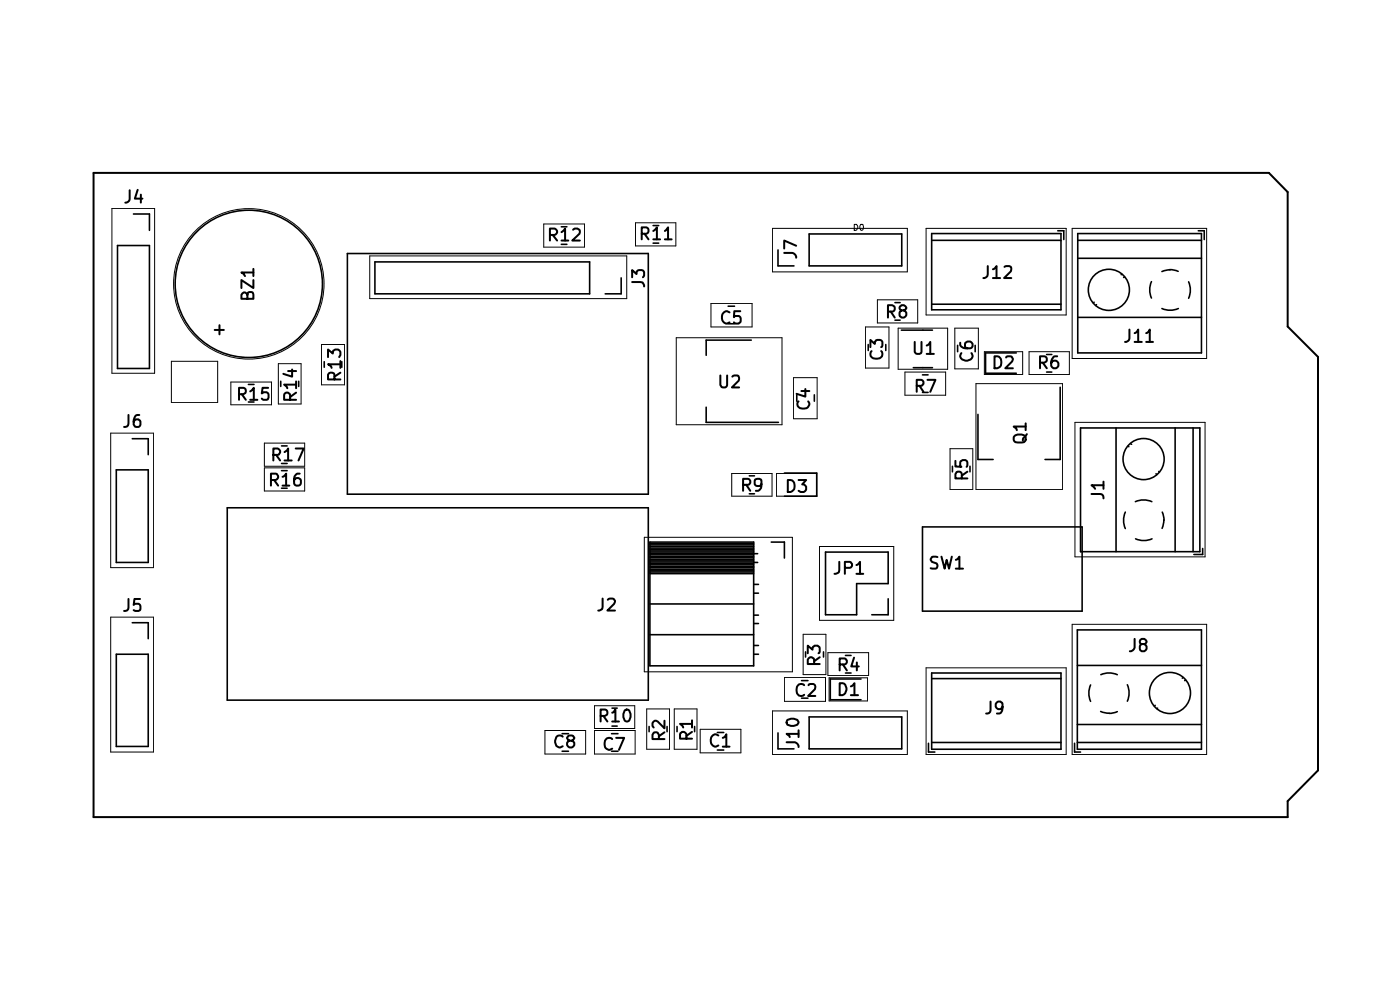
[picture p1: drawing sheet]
<svg xmlns="http://www.w3.org/2000/svg" width="297mm" height="210mm" viewBox="0 0 297 210" stroke-linecap="round" stroke-linejoin="round" font-family="sans-serif">
<g fill="none" stroke="#000" stroke-width=".42">
<path d="M19.8 36.7h249.4l4 4v28.6l6.4 6.4v87.7l-6.4 6.5v3.4h-253.4zM27.5 40.4v1.8a.86 .86 0 0 1-.9 .8M29.2 40.3l-.6 1.8h1.6M29.9 41.3v1.7M53.8 59.4v1.7l-2.6-1.7v1.7M53.8 57.8h-2.6l.4 .3 .4 .5M53.8 57v1.6M116.7 49.8h1a.7 .7 0 0 0 .5-.6 .7 .7 0 0 0-.5-.7h-1v2.5M117.3 49.8l.9 1.2M119.1 49.2l.8-.7v2.5M119.1 51h1.5M121.6 48.7l.3-.2h.6a.69 .69 0 0 1 .4 1.1l-1.5 1.4h1.6"/>
<path d="M134.1 59.8h1.8a.86 .86 0 0 1 .7 1M134.1 58.8v-1.5l.9 .8 .2-.6a1.06 1.06 0 0 1 1.3 0l.1 .2v.8l-.2 .3M136.1 49.6h1.1a.74 .74 0 0 0 .4-.7 .74 .74 0 0 0-.4-.7h-1.1v2.6M136.7 49.6l.9 1.2M138.6 49l.8-.8v2.6M138.6 50.8h1.4M141 49l.7-.8v2.6M141 50.8h1.5M166.4 53.7h1.7a1.02 1.02 0 0 1 .8 1M168.9 52.1l-2.5-1.1v1.7M209.5 56.4v1.8a.86 .86 0 0 1-.9 .8M210.6 57.1l.8-.7v2.6"/>
<path d="M210.6 59h1.6M213.1 56.6a1.15 1.15 0 0 1 1.4 0v.9l-1.5 1.5h1.5M45.5 70h2M46.6 69v1.9M52.5 62.5l.1-.3a.74 .74 0 0 1 1-.2l.2 .5v.9h-2.6v-.9l.2-.2 .3-.3 .5 .2 .3 .3v.9M61.1 78.7h1.7M62 78.4v1.5l-1.9-.6M69.6 75.7v-1.6l1 .9a.64 .64 0 0 1 .5-.9h.6l.5 .5v.7l-.2 .4M72.2 77.3h-2.6l.7 .5 .1 .2M72.2 79.1l-1.3 .8M72.2 76.6v1.4M152.8 79.6v2.1l.3 .4 .2 .1h.5l.4-.3 .1-2.3"/>
<path d="M154.8 66.3l-.5-.3a1.33 1.33 0 0 0-1.2 1.3 1.33 1.33 0 0 0 1.2 1.3l.5-.2M155.4 79.9a1.07 1.07 0 0 1 1.2-.2l.2 .5-.1 .5-1.4 1.5h1.5M157 66h-1.2l-.1 1.3 .3-.3 .9 .1a1.07 1.07 0 0 1 .1 1.3l-.3 .2h-.7l-.3-.2M184.7 73.6v-1.5l.9 .9a.82 .82 0 0 1 .5-.9h.6l.4 .3 .1 .9-.3 .3M184.9 74.5a1.02 1.02 0 0 0-.1 1.3 1.02 1.02 0 0 0 1.3 .3 .95 .95 0 0 0 1-.5 .95 .95 0 0 0-.2-1.1M188.4 66.1h.9a.7 .7 0 0 0 .5-.7 .7 .7 0 0 0-.5-.7h-.9v2.7M189 66.1l.8 1.3M191.3 65.8h-.2a.56 .56 0 0 1-.3-.6 .56 .56 0 0 1 .5-.5 .87 .87 0 0 1 1 .5l-.3 .6h-.2a.84 .84 0 0 0-1 .6v.5a.84 .84 0 0 0 1 .5 .87 .87 0 0 0 .5-1l-.5-.6M194 72.5v2.1l.2 .3a.97 .97 0 0 0 1.2 0l.1-2.4M196.6 73.3l.2-.1 .6-.7v2.6M196.6 75.1h1.5M203.7 72.7a1.01 1.01 0 0 0 1.1 1.2h1l.5-.4a.87 .87 0 0 0-.5-1.1h-.6l-.4 .3v1l.4 .2"/>
<path d="M204 74.9a.84 .84 0 0 0-.3 .9 .84 .84 0 0 0 .7 .5 1.15 1.15 0 0 0 1.4 .1 1.15 1.15 0 0 0 .4-1.4l-.1-.1M211 75.6a1.29 1.29 0 0 1 1.4 .8 1.29 1.29 0 0 1-.5 1.5l-.9 .2zM213.4 75.8l.4-.2h.6l.2 .1 .3 .6-.2 .4-1.4 1.4h1.6M220.6 76.9h1a.7 .7 0 0 0 .5-.6 .7 .7 0 0 0-.5-.7h-1v2.5M221.2 76.9l.9 1.2M224.3 75.6l-.8 .1a1.87 1.87 0 0 0-.2 2.2l.2 .2a.87 .87 0 0 0 1-.5v-.6a.87 .87 0 0 0-1-.5l-.5 .5M239.6 69.9v1.9a.86 .86 0 0 1-.9 .7M240.7 70.7l.3-.1 .5-.7v2.6M240.7 72.5h1.5M243.2 70.7l.5-.4 .2-.4v2.6M243.2 72.5h1.4M27.3 88v1.8a.73 .73 0 0 1-1 .8"/>
<path d="M29.5 88a.78 .78 0 0 0-1 .6l-.1 .5v1l.2 .4h.9a1.07 1.07 0 0 0 .2-1.3l-.3-.2a.87 .87 0 0 0-1 .5M50.7 83.6h.9a.7 .7 0 0 0 .6-.7 .7 .7 0 0 0-.6-.6h-.9v2.5M51.3 83.6l.8 1.2M53.1 83l.7-.7v2.5M53.1 84.8h1.5M56.9 82.3h-1.2l-.2 1.2 .4-.3h.7l.2 .2a1.15 1.15 0 0 1 0 1.3l-.9 .1-.4-.2M58 96.5h.9a.7 .7 0 0 0 .5-.7 .7 .7 0 0 0-.5-.7h-.9v2.6M58.6 96.5l.8 1.2M60.4 95.9l.5-.3 .2-.5v2.6M60.4 97.7h1.5M61.5 84.8v-1a.72 .72 0 0 0-1.1-.3l-.1 .3v1h2.5M62.7 95.1h1.7l-1.1 2.6"/>
<path d="M62.8 81.6h-2.5l.7 .8M62.8 83.3l-1.3 .9M62.8 80.9v1.5M70.9 80.5v-1a.74 .74 0 0 0-.6-.5 .74 .74 0 0 0-.7 .5v1h2.6M169.4 85.1a.98 .98 0 0 0 0 1.3 .98 .98 0 0 0 1.2 .3 .95 .95 0 0 0 .9-.5 .95 .95 0 0 0-.1-1.1M170 82.9h1.7M170.9 82.5v1.6l-1.9-.6M194.5 81.8h.9a.72 .72 0 0 0 .3-1.1l-.3-.1h-.9v2.5M195.1 81.8l.8 1.3M196.8 80.6h1.7l-1.1 2.5M202.7 97.8v1.1l1.3 .1-.3-.3 .1-.9 .4-.2h.6l.3 .2a1.06 1.06 0 0 1 0 1.2M215.1 92.6a1.61 1.61 0 0 1 2.5 .2l-.1 .7a2.02 2.02 0 0 1-2.4 0z"/>
<path d="M217.6 90.5h-2.6l.7 .7M217.6 89.8v1.4M217.8 92.1l-.7 .8-.1 .5M57.5 101.8h1a.7 .7 0 0 0 .5-.7 .7 .7 0 0 0-.5-.6h-1v2.5M58.2 101.8l.8 1.2M59.9 101.1l.8-.6v2.5M59.9 103h1.5M63.6 100.5a.97 .97 0 0 0-1.2 1.1l.1 1.2a.78 .78 0 0 0 1.3-.3v-.6a.75 .75 0 0 0-.7-.5 .75 .75 0 0 0-.7 .5M157.6 102.8h1.3l.3-.4-.2-.7-.3-.1h-1.1v2.5M158.3 102.8l.9 1.3M161.5 102.7l-.2 .3a.9 .9 0 0 1-1.1-.2v-1.1a.95 .95 0 0 1 1.3 .3v1a1.03 1.03 0 0 1-1.1 1.1M167.1 101.8a1.31 1.31 0 0 1 1.5 1 1.31 1.31 0 0 1-.9 1.6h-.6z"/>
<path d="M169.4 101.8h1.6l-.8 1a.82 .82 0 0 1 .8 .5v.6l-.5 .5h-.7l-.4-.3M178 119.2v1.8a.88 .88 0 0 1-1 .7M181.7 119.9l.7-.7v2.5M198.9 118.2l-1-.1-.2 .1-.3 .4 .3 .6 1 .3a.68 .68 0 0 1-.2 1.1l-1.1-.1M199.7 118.1l.7 2.5 .4-1.8 .5 1.8 .6-2.5M202.8 118.8l.7-.7v2.5M204 101.5v-.9a.7 .7 0 0 0-.6-.6 .7 .7 0 0 0-.7 .6v.9h2.5M205.2 100l-1.2 .9M231.6 104.8h1.8a.73 .73 0 0 1 .7 .9M234.1 102.9h-2.5l.7 .8M234.1 102.2v1.5M27.3 127.1v1.8a.73 .73 0 0 1-1 .7"/>
<path d="M29.7 127.1h-1.2l-.1 1.2 .3-.2 .8 .1a1.07 1.07 0 0 1 .2 1.2l-.3 .2h-.7l-.3-.2M127.8 127v1.7a.86 .86 0 0 1-.9 .8M128.9 127.2a1.07 1.07 0 0 1 1.3-.1l.3 .3-.2 .7-1.4 1.4h1.6M171.4 138.6v-1.6l1 .8a.67 .67 0 0 1 .4-.8h.7l.3 .2 .1 1-.3 .4M173.9 139.4l-1.2 .9M179.2 120.5h1l.6-.5a.82 .82 0 0 0-.6-.8h-1v2.5M181.2 139.5l-.6 1.9h1.6M181.7 121.7h1.4M202.8 120.6h1.5M240.7 135.5v1.9a1.02 1.02 0 0 1-1 .7M242.2 136.6a.56 .56 0 0 1-.4-.5 .56 .56 0 0 1 .4-.6 .87 .87 0 0 1 1 .5l-.2 .5-1 .3a.89 .89 0 0 0 .2 1.3 .87 .87 0 0 0 1-.5 .87 .87 0 0 0-.5-1M119.4 156.3a.91 .91 0 0 0-1.4 .1 1.48 1.48 0 0 0 .6 2.2l.8-.3"/>
<path d="M120.8 157.1l-.5-.5 .3-.5h1l.2 .5a.87 .87 0 0 1-1 .5 .84 .84 0 0 0-.5 .9 .87 .87 0 0 0 1 .6 .87 .87 0 0 0 .5-1.1l-.5-.4M127.4 151.9h.9a.7 .7 0 0 0 .6-.7 .7 .7 0 0 0-.6-.7h-.9v2.5M128 151.9l.9 1.1M129.9 151.2l.2-.1 .4-.6v2.5M129.9 156.8a1.02 1.02 0 0 0-1.3-.1 1.02 1.02 0 0 0-.3 1.3 1 1 0 0 0 .5 .9 1 1 0 0 0 1.1-.1M129.9 153h1.4M130.7 156.5h1.7l-1.1 2.6M132.5 150.8a.61 .61 0 0 1 .6-.3 .61 .61 0 0 1 .5 .5 1.48 1.48 0 0 1-.5 2 .57 .57 0 0 1-.7-.5 1.82 1.82 0 0 1 .1-1.7zM139.8 156.8v-1a.7 .7 0 0 0-.7-.5 .7 .7 0 0 0-.7 .5v1h2.6M141 152.9v1.6l-1.8-1.6-.5 .1-.3 .4v.6l.3 .3M141 155.3l-1.2 .9M145.6 156.7v-.9a.72 .72 0 0 0-.5-.6 .72 .72 0 0 0-.8 .3v1.2h2.5"/>
<path d="M146.8 153.6h-2.5l.6 .7M146.8 155.3l-1.2 .8M146.8 152.8v1.5M152.4 156l-.5-.2a1.33 1.33 0 0 0-1.1 1.3 1.33 1.33 0 0 0 1.1 1.3l.5-.3M153.3 156.5l.3-.1 .5-.6v2.6M153.3 158.4h1.5M166.9 157.5h1.7a1.02 1.02 0 0 1 .8 1M167 152.7a1.83 1.83 0 0 1 2.2 .2l.2 .2-.2 .5a1.68 1.68 0 0 1-2.2 0l-.1-.5zM169.4 155.7h-2.5l.6 .4v.3M169.4 154.9v1.5M170.6 145.3a1.02 1.02 0 0 0-1.3 0 1.02 1.02 0 0 0-.3 1.2 .95 .95 0 0 0 .5 1 .95 .95 0 0 0 1.1-.1M171.5 145.3l.4-.2 .8 .1a.82 .82 0 0 1 .2 1l-1.5 1.4h1.6"/>
<path d="M172.7 140.9v-1a.7 .7 0 0 0-.7-.5 .7 .7 0 0 0-.6 .5v1h2.5M178.1 144.9h.6a1.31 1.31 0 0 1 .9 1.6 1.31 1.31 0 0 1-1.5 1zM178.1 140.9h1l.6-.4a.82 .82 0 0 0-.6-.8h-1v2.5M178.8 140.9l.9 1.3M180.5 145.6l.8-.7v2.6M180.5 147.5h1.5M181.8 140.5v1.7M210.1 148.8v1.9a.73 .73 0 0 1-.9 .7M212.7 149.9a.84 .84 0 0 1-1 .5l-.5-.5v-.6a.87 .87 0 0 1 1.1-.5l.3 .3a2.48 2.48 0 0 1-.3 2.2l-.8 .1"/>
</g>
<g fill="none" stroke="#000" stroke-width=".34">
<path d="M24.9 52.1h6.8v26.1h-6.8zM28.3 45.4h3.4v3.5M73.7 53.8h63.8v51h-63.8zM79.5 55.6h45.6v6.7h-45.6zM119.1 51.8h1.2M119.1 48.1h1.2M131.8 58.9v3.4h-3.4M138.5 51.6h1.2M138.5 47.9h1.2M165.1 53v3.4h3.3M171.7 49.6h19.6v6.8h-19.6zM197.6 49.5h27.5v16.2h-27.5z"/>
<path d="M197.6 51h27.5M224.4 49h1.3v1.8M228.6 49.5h26.3v25.4h-26.3zM228.6 51h26.3M228.6 54.8h26.3M237.9 58.2v.1M238.5 58.8l-.1 .1M244.3 59.7a4.3 4.3 0 0 0 0 3.5M248.1 57.2l1.8 .4M248.2 57.2l-1.7 .4M252.2 59.8a4.3 4.3 0 0 1 0 3.5M254.2 49h1.3v1.8"/>
<path d="M68.8 76.7v1.2M72.5 76.7v1.2M154.5 68.7h1.3M154.5 65h1.3M159.4 72.2h-9.6v3.2M184.2 73.1v1.3M187.9 73.1v1.3M189.9 64.2h1.1M189.9 67.9h1.1M191.2 70h6.6M193.8 78h4M195.7 79.5h1.2"/>
<path d="M197.6 64.5h27.5M203.2 73.3v1.3M206.9 73.3v1.3M215.6 74.9h-6.5v4.3h6.5M222 75.2h1.1M222 78.9h1.1M228.6 67.3h26.3M232.1 64.1l-.1 .1M232.6 64.6l-.1 .1M246.5 65.4a4.3 4.3 0 0 0 3.5 0M24.7 99.7h6.7v19.6h-6.7zM28.1 93.1h3.3v3.3"/>
<path d="M52.7 81.5h1.2M52.7 85.3h1.2M59.6 80.9v1.1M59.7 98.3h1.2M59.7 99.8h1.2M59.7 94.6h1.2M63.4 80.9v1.1M149.8 86.4v3.2h15.3M169 83.7v1.4M172.8 83.7v1.4M195.7 83.2h1.2M202 98.9v1.2"/>
<path d="M205.8 98.9v1.2M207.5 87.9v9.6h3.2M224.9 82.1v15.4h-3.2M229.2 90.8h25.3v26.2h-25.3zM236.8 90.8v26.2M239.4 94.7l.1 .1M239.9 94.2h.2M249.3 90.8v26.2M253.1 90.8v26.2M48.2 107.7h89.3v40.8h-89.3zM59.7 103.6h1.2M137.9 117.1h22"/>
<path d="M137.9 115h22v26.2h-22zM137.9 117.4h22.8M137.9 115.3h22M137.9 115.6h22M137.9 119.8h22M137.9 119.6h22M137.9 115.9h22M137.9 116.3h22M137.9 116.5h22M137.9 116.9h22M137.9 118.6h22M137.9 117.7h22"/>
<path d="M137.9 118.3h22M137.9 119.2h22M137.9 119h22M137.9 118h22M159 100.9h1.1M159 104.7h1.1M159.9 119.3h.8M163.6 115h2.8v3.4M166.4 100.3h6.9v5h-6.9M175.1 117.1h13.3v6.7h-6.7v6.6h-6.6zM195.7 111.8h33.9v17.8h-33.9zM238.7 108.6a4.3 4.3 0 0 0 0 3.5"/>
<path d="M240.9 106.4a4.3 4.3 0 0 1 3.5 0M240.9 114.3a4.3 4.3 0 0 0 3.5 0M245.2 100.5l.2 .1M245.8 100l.1 .1M246.6 108.6l.3 1.8M246.9 110.3l-.4 1.8M255.1 116.3v1.3h-1.8M24.7 138.8h6.7v19.5h-6.7zM28.1 132.1h3.3v3.4M137.9 134.6h22M137.9 128.1h22M137.9 120.2h22"/>
<path d="M137.9 120.7h22M137.9 121.1h22M137.9 121.3h22M137.9 121.7h22M137.9 120.4h22M159.9 136.9h1M159.9 138.8h1M159.9 132.3h1M159.9 130.5h1M159.9 125.8h1M159.9 124h1M170.9 138.3v1.1"/>
<path d="M174.7 138.3v1.1M179.4 139h1.1M188.4 127v3.4h-3.5M228.6 133.6h26.3v25.3h-26.3zM119.2 155.6h1.4M119.2 159.4h1.4M129.7 155.6h1.4M129.7 159.4h1.4M129.8 150.2h1.1M129.8 154h1.1M137.7 154.1v1.1M141.5 154.1v1.1"/>
<path d="M143.6 154.1v1.1M147.4 154.1v1.1M152.2 159.1h1.3M152.2 155.4h1.3M165.1 155.5v3.3h3.3M170 148.1h1.4M170 144.4h1.4M171.7 152.1h19.6v6.7h-19.6zM179.4 142.8h1.1M182.7 144h-6.6v4.4h6.6M197 157.7v1.8h1.3M197.6 142.8h27.5v16.1h-27.5z"/>
<path d="M197.6 143.9h27.5M197.6 157.5h27.5M228 157.7v1.8h1.2M228.6 157.5h26.3M228.6 153.7h26.3M228.6 141.2h26.3M231.4 145.3a4.3 4.3 0 0 0 0 3.5M233.5 150.9l1.8 .4M233.5 143.1a4.3 4.3 0 0 1 3.5 0M237 151l-1.7 .3M239.2 145.3a4.3 4.3 0 0 1 0 3.4M245.1 149.6l-.1 .1"/>
<path d="M245.6 150.2l-.1 .1M250.9 143.8l-.1 .1M251.5 144.3l-.2 .1"/>
<circle cx="52.8" cy="60.2" r="15.6"/>
<circle cx="235.2" cy="61.5" r="4.4"/>
<circle cx="242.6" cy="97.4" r="4.4"/>
<circle cx="248.2" cy="147" r="4.4"/>
</g>
<g fill="none" stroke="#000" stroke-width=".21">
<path d="M23.7 44.2h9.1v35h-9.1zM78.4 54.3h54.6v9h-54.6zM115.4 47.5h8.6v4.9h-8.6zM134.8 47.3h8.6v4.9h-8.6zM163.9 48.4h28.6v9.3h-28.6zM181.2 47.6h.5a.72 .72 0 0 1 .2 .8 .72 .72 0 0 1-.7 .5zM182.6 47.6h.4a.82 .82 0 0 1-.3 1.3 .89 .89 0 0 1-.1-1.3zM196.5 48.4h29.7v18.4h-29.7zM227.4 48.4h28.6v27.6h-28.6zM36.4 76.6h9.8v8.8h-9.8zM59 77.1h4.9v8.6h-4.9zM68.2 73.1h4.9v8.5h-4.9z"/>
<path d="M143.5 71.6h22.4v18.5h-22.4zM150.8 64.4h8.7v5h-8.7zM183.6 69.4h5v8.7h-5zM186.1 63.6h8.6v4.9h-8.6zM190.5 69.6h10.5v8.7h-10.5zM192 78.9h8.6v4.9h-8.6zM202.6 69.6h5v8.6h-5zM208.8 74.6h8.2v4.8h-8.2zM218.3 74.6h8.6v4.8h-8.6zM23.5 91.9h9v28.5h-9zM49 81h8.6v4.9h-8.6zM56.1 94h8.5v4.9h-8.5z"/>
<path d="M56.1 99.2h8.5v5h-8.5zM168.4 80.1h4.9v8.7h-4.9zM201.5 95.2h4.9v8.6h-4.9zM207 81.4h18.4v22.4h-18.4zM228 89.6h27.6v28.5h-27.6zM136.7 114h31.4v28.5h-31.4zM155.2 100.4h8.6v4.9h-8.6zM164.7 100.4h8.6v4.9h-8.6zM173.9 115.9h15.7v15.7h-15.7zM23.5 130.9h9v28.6h-9zM170.4 134.5h4.8v8.6h-4.8zM175.6 138.4h8.7v4.9h-8.7z"/>
<path d="M227.4 132.4h28.6v27.6h-28.6zM115.6 155h8.6v4.9h-8.6zM126.1 155h8.6v4.9h-8.6zM126.1 149.7h8.6v4.8h-8.6zM137.2 150.4h4.8v8.5h-4.8zM143 150.4h4.9v8.5h-4.9zM148.5 154.7h8.7v5h-8.7zM163.9 150.8h28.6v9.2h-28.6zM166.4 143.7h8.7v5.1h-8.7zM175.9 143.8h8.1v4.9h-8.1zM196.5 141.7h29.7v18.3h-29.7z"/>
<circle cx="52.8" cy="60.2" r="16"/>
</g>
</svg>
